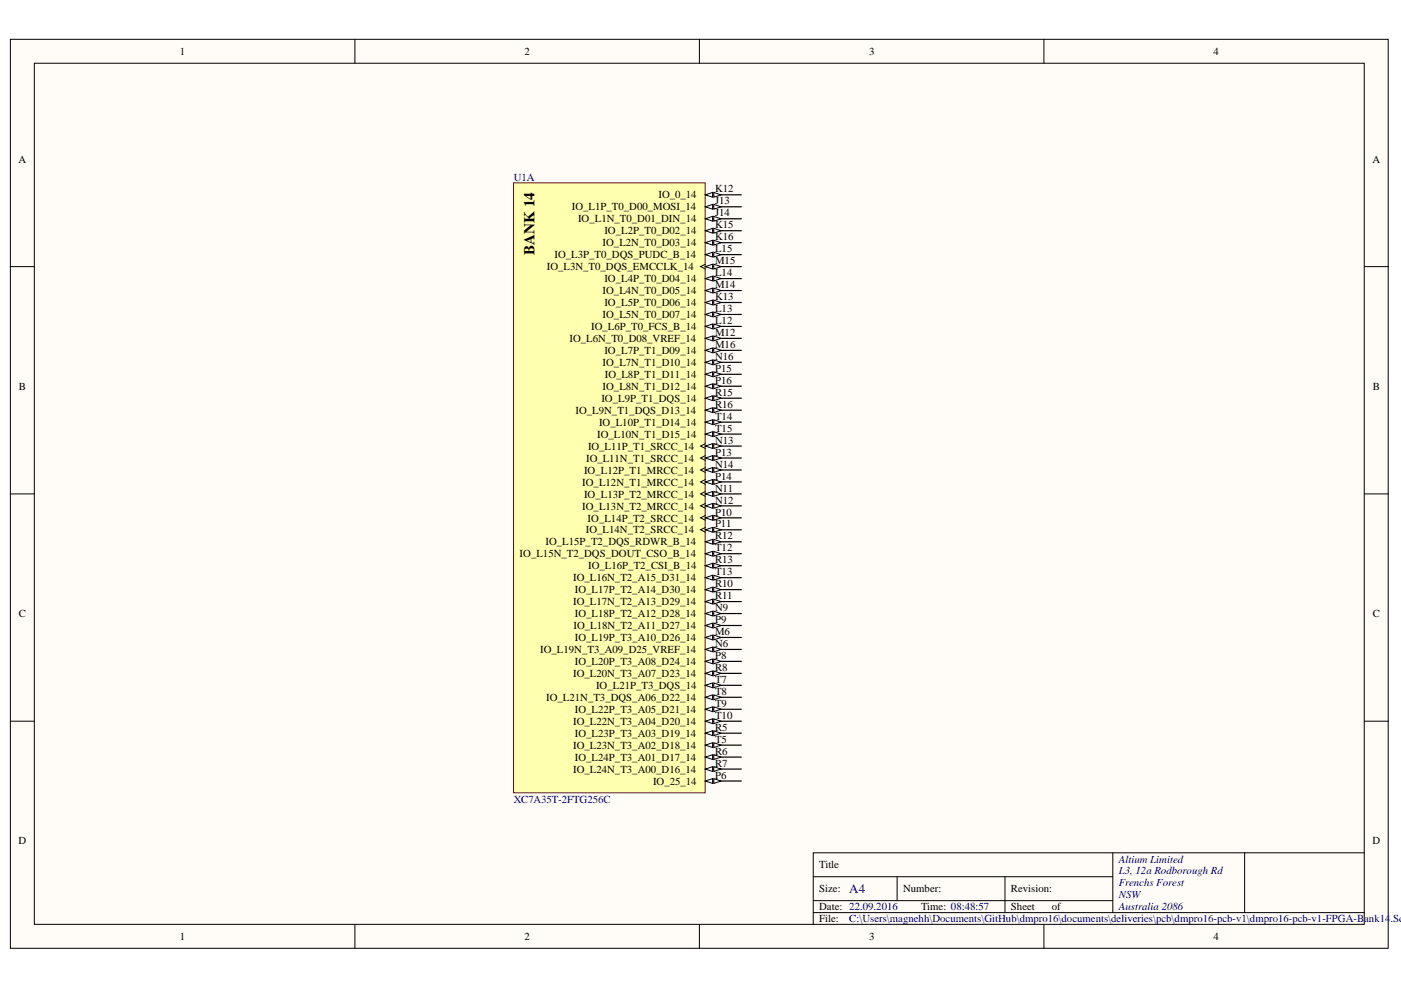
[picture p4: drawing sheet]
<svg xmlns="http://www.w3.org/2000/svg" width="297mm" height="210mm" viewBox="0 0 297 210" stroke-linecap="round" stroke-linejoin="round" font-family="sans-serif">
<defs><g id="words">
<text font-size="3.2" x="113.3" y="54" transform="rotate(-90 113.3 54)">BANK 14</text>
<text font-size="2.7" fill="#000080" x="180.1" y="189.3">A4</text>
<g font-size="2.3">
<text x="38.1" y="11.6">1</text>
<text x="111.2" y="11.6">2</text>
<text x="184.2" y="11.6">3</text>
<text x="257.3" y="11.6">4</text>
<text x="3.9" y="34.5">A</text>
<text x="291" y="34.5">A</text>
<text x="151.6" y="40.8">K12</text>
<text x="121.3" y="44.6">IO_L1P_T0_D00_MOSI_14</text>
<text x="122.6" y="47.1">IO_L1N_T0_D01_DIN_14</text>
<text x="139.6" y="42.1">IO_0_14</text>
<text x="151.6" y="43.3">J13</text>
<text x="151.6" y="45.9">J14</text>
<text x="127.8" y="52.2">IO_L2N_T0_D03_14</text>
<text x="128.1" y="49.7">IO_L2P_T0_D02_14</text>
<text x="151.6" y="48.4">K15</text>
<text x="151.6" y="51">K16</text>
<text x="151.6" y="53.5">L15</text>
<text x="115.9" y="57.3">IO_L3N_T0_DQS_EMCCLK_14</text>
<text x="117.6" y="54.8">IO_L3P_T0_DQS_PUDC_B_14</text>
<text x="128.1" y="59.8">IO_L4P_T0_D04_14</text>
<text x="151.6" y="56">M15</text>
<text x="151.6" y="58.6">L14</text>
<text x="127.8" y="62.4">IO_L4N_T0_D05_14</text>
<text x="128.1" y="64.9">IO_L5P_T0_D06_14</text>
<text x="151.6" y="61.1">M14</text>
<text x="151.6" y="63.6">K13</text>
<text x="125.4" y="70">IO_L6P_T0_FCS_B_14</text>
<text x="127.8" y="67.4">IO_L5N_T0_D07_14</text>
<text x="151.6" y="66.2">L13</text>
<text x="151.6" y="68.7">L12</text>
<text x="151.6" y="71.2">M12</text>
<text x="120.7" y="72.5">IO_L6N_T0_D08_VREF_14</text>
<text x="127.8" y="77.6">IO_L7N_T1_D10_14</text>
<text x="128.1" y="75">IO_L7P_T1_D09_14</text>
<text x="151.6" y="73.8">M16</text>
<text x="151.6" y="76.3">N16</text>
<text x="4" y="82.7">B</text>
<text x="127.8" y="82.7">IO_L8N_T1_D12_14</text>
<text x="128.2" y="80.1">IO_L8P_T1_D11_14</text>
<text x="151.6" y="78.9">P15</text>
<text x="151.6" y="81.4">P16</text>
<text x="151.6" y="83.9">R15</text>
<text x="291.1" y="82.7">B</text>
<text x="122" y="87.7">IO_L9N_T1_DQS_D13_14</text>
<text x="127.5" y="85.2">IO_L9P_T1_DQS_14</text>
<text x="151.6" y="86.5">R16</text>
<text x="151.6" y="89">T14</text>
<text x="124.7" y="95.3">IO_L11P_T1_SRCC_14</text>
<text x="126.6" y="92.8">IO_L10N_T1_D15_14</text>
<text x="127" y="90.3">IO_L10P_T1_D14_14</text>
<text x="151.6" y="91.5">T15</text>
<text x="151.6" y="94.1">N13</text>
<text x="123.8" y="100.4">IO_L12P_T1_MRCC_14</text>
<text x="124.3" y="97.9">IO_L11N_T1_SRCC_14</text>
<text x="151.6" y="96.6">P13</text>
<text x="151.6" y="99.1">N14</text>
<text x="151.6" y="101.7">P14</text>
<text x="123.5" y="103">IO_L12N_T1_MRCC_14</text>
<text x="123.8" y="105.5">IO_L13P_T2_MRCC_14</text>
<text x="151.6" y="104.2">N11</text>
<text x="151.6" y="106.8">N12</text>
<text x="123.5" y="108">IO_L13N_T2_MRCC_14</text>
<text x="124.2" y="113.1">IO_L14N_T2_SRCC_14</text>
<text x="124.6" y="110.6">IO_L14P_T2_SRCC_14</text>
<text x="151.6" y="109.3">P10</text>
<text x="151.6" y="111.8">P11</text>
<text x="110.2" y="118.2">IO_L15N_T2_DQS_DOUT_CSO_B_14</text>
<text x="115.7" y="115.6">IO_L15P_T2_DQS_RDWR_B_14</text>
<text x="151.6" y="114.4">R12</text>
<text x="151.6" y="116.9">T12</text>
<text x="151.6" y="119.4">R13</text>
<text x="121.5" y="123.2">IO_L16N_T2_A15_D31_14</text>
<text x="121.9" y="125.8">IO_L17P_T2_A14_D30_14</text>
<text x="124.7" y="120.7">IO_L16P_T2_CSI_B_14</text>
<text x="151.6" y="122">T13</text>
<text x="151.6" y="124.5">R10</text>
<text x="4" y="130.9">C</text>
<text x="121.5" y="128.3">IO_L17N_T2_A13_D29_14</text>
<text x="121.9" y="130.9">IO_L18P_T2_A12_D28_14</text>
<text x="151.6" y="127">R11</text>
<text x="151.6" y="129.6">N9</text>
<text x="291.1" y="130.9">C</text>
<text x="121.6" y="133.4">IO_L18N_T2_A11_D27_14</text>
<text x="121.9" y="135.9">IO_L19P_T3_A10_D26_14</text>
<text x="151.6" y="132.1">P9</text>
<text x="151.6" y="134.7">M6</text>
<text x="151.6" y="137.2">N6</text>
<text x="114.5" y="138.5">IO_L19N_T3_A09_D25_VREF_14</text>
<text x="121.5" y="143.5">IO_L20N_T3_A07_D23_14</text>
<text x="121.9" y="141">IO_L20P_T3_A08_D24_14</text>
<text x="151.6" y="139.7">P8</text>
<text x="151.6" y="142.3">R8</text>
<text x="115.8" y="148.6">IO_L21N_T3_DQS_A06_D22_14</text>
<text x="126.4" y="146.1">IO_L21P_T3_DQS_14</text>
<text x="151.6" y="144.8">T7</text>
<text x="151.6" y="147.3">T8</text>
<text x="151.6" y="149.9">T9</text>
<text x="121.5" y="153.7">IO_L22N_T3_A04_D20_14</text>
<text x="121.9" y="151.1">IO_L22P_T3_A05_D21_14</text>
<text x="151.6" y="152.4">T10</text>
<text x="151.6" y="155">R5</text>
<text x="121.5" y="158.8">IO_L23N_T3_A02_D18_14</text>
<text x="121.9" y="156.2">IO_L23P_T3_A03_D19_14</text>
<text x="121.9" y="161.3">IO_L24P_T3_A01_D17_14</text>
<text x="151.6" y="157.5">T5</text>
<text x="151.6" y="160">R6</text>
<text x="121.5" y="163.8">IO_L24N_T3_A00_D16_14</text>
<text x="138.5" y="166.4">IO_25_14</text>
<text x="151.6" y="162.6">R7</text>
<text x="151.6" y="165.1">P6</text>
<text x="3.9" y="179">D</text>
<text x="291" y="179">D</text>
<text x="173.7" y="184.1">Title</text>
<text x="173.7" y="189.2">Size:</text>
<text x="191.5" y="189.2">Number:</text>
<text x="214.3" y="189.2">Revision:</text>
<text x="173.7" y="193">Date: 22.09.2016</text>
<text x="173.7" y="195.5">File:</text>
<text x="195.3" y="193">Time: 08:48:57</text>
<text x="214.3" y="193">Sheet</text>
<text x="223" y="193">of</text>
<text x="38.1" y="199.3">1</text>
<text x="111.2" y="199.3">2</text>
<text x="184.2" y="199.3">3</text>
<text x="257.3" y="199.3">4</text>
</g>
<g font-size="2.3" fill="#000080">
<text x="108.9" y="38.3">U1A</text>
<text x="108.9" y="170.2">XC7A35T-2FTG256C</text>
<text x="237.2" y="182.9">Altium Limited</text>
<text x="237.2" y="185.4">L3, 12a Rodborough Rd</text>
<text x="237.2" y="187.9">Frenchs Forest</text>
<text x="237.2" y="190.5">NSW</text>
<text x="180.1" y="195.5">C:\Users\magnehh\Documents\GitHub\dmpro16\documents\deliveries\pcb\dmpro16-pcb-v1\dmpro16-pcb-v1-FPGA-Bank14.Sch</text>
<text x="237.2" y="193">Australia 2086</text>
</g>
</g></defs>
<g fill="#fffcf8" stroke="#000" stroke-width=".21">
<path d="M2.2 8.3h292.1v192.8h-292.1z"/>
<path d="M7.3 13.4h281.9v182.6h-281.9z"/>
</g>
<g fill="none" stroke="#000" stroke-width=".21">
<path d="M75.2 8.3v5.1M148.3 8.3v5.1M221.3 8.3v5.1M2.2 56.5h5.1M289.3 56.5h5.1M2.2 104.7h5.1M289.3 104.7h5.1M2.2 152.9h5.1M289.3 152.9h5.1M75.2 196v5.1M148.3 196v5.1M172.4 185.9h63.5"/>
<path d="M172.4 193.5h116.9M172.4 191h63.5M190.2 185.9v5.1M213.1 185.9v7.6M221.3 196v5.1M235.9 180.8v12.7M263.9 180.8h-91.5v15.2M289.3 180.8h-25.4v12.7"/>
</g>
<path d="M108.9 38.8h40.6v129.3h-40.6z" fill="#ffffb0" stroke="#800000" stroke-width=".21"/>
<path d="M149.6 41.3h7.6" fill="none" stroke="#000" stroke-width=".25"/>
<path d="M149.6 41.3l1.5-.5v1z" fill="#fffcf8"/>
<path d="M149.6 41.3l1.5-.5v1z" fill="none" stroke="#000" stroke-width=".21"/>
<path d="M151.3 40.8l1.6 .5-1.6 .5z" fill="#fffcf8"/>
<path d="M151.3 40.8l1.6 .5-1.6 .5z" fill="none" stroke="#000" stroke-width=".21"/>
<path d="M149.6 43.8h7.6" fill="none" stroke="#000" stroke-width=".25"/>
<path d="M149.6 43.8l1.5-.5v1.1z" fill="#fffcf8"/>
<path d="M149.6 43.8l1.5-.5v1.1z" fill="none" stroke="#000" stroke-width=".21"/>
<path d="M151.3 43.3l1.6 .5-1.6 .6z" fill="#fffcf8"/>
<path d="M151.3 43.3l1.6 .5-1.6 .6z" fill="none" stroke="#000" stroke-width=".21"/>
<path d="M149.6 46.4h7.6" fill="none" stroke="#000" stroke-width=".25"/>
<path d="M149.6 46.4l1.5-.5v1z" fill="#fffcf8"/>
<path d="M149.6 46.4l1.5-.5v1z" fill="none" stroke="#000" stroke-width=".21"/>
<path d="M151.3 45.9l1.6 .5-1.6 .5z" fill="#fffcf8"/>
<path d="M151.3 45.9l1.6 .5-1.6 .5z" fill="none" stroke="#000" stroke-width=".21"/>
<path d="M149.6 48.9h7.6" fill="none" stroke="#000" stroke-width=".25"/>
<path d="M149.6 48.9l1.5-.5v1z" fill="#fffcf8"/>
<path d="M149.6 48.9l1.5-.5v1z" fill="none" stroke="#000" stroke-width=".21"/>
<path d="M151.3 48.4l1.6 .5-1.6 .5z" fill="#fffcf8"/>
<path d="M151.3 48.4l1.6 .5-1.6 .5z" fill="none" stroke="#000" stroke-width=".21"/>
<path d="M149.6 51.5h7.6" fill="none" stroke="#000" stroke-width=".25"/>
<path d="M149.6 51.5l1.5-.6v1.1z" fill="#fffcf8"/>
<path d="M149.6 51.5l1.5-.6v1.1z" fill="none" stroke="#000" stroke-width=".21"/>
<path d="M151.3 50.9l1.6 .6-1.6 .5z" fill="#fffcf8"/>
<path d="M151.3 50.9l1.6 .6-1.6 .5z" fill="none" stroke="#000" stroke-width=".21"/>
<path d="M149.6 54h7.6" fill="none" stroke="#000" stroke-width=".25"/>
<path d="M149.6 54l1.5-.5v1z" fill="#fffcf8"/>
<path d="M149.6 54l1.5-.5v1z" fill="none" stroke="#000" stroke-width=".21"/>
<path d="M151.3 53.5l1.6 .5-1.6 .5z" fill="#fffcf8"/>
<path d="M149.6 56l-1.1 .5 1.1 .5M151.3 53.5l1.6 .5-1.6 .5z" fill="none" stroke="#000" stroke-width=".21"/>
<path d="M149.6 56.5h7.6" fill="none" stroke="#000" stroke-width=".25"/>
<path d="M149.6 56.5l1.5-.5v1z" fill="#fffcf8"/>
<path d="M149.6 56.5l1.5-.5v1z" fill="none" stroke="#000" stroke-width=".21"/>
<path d="M151.3 56l1.6 .5-1.6 .5z" fill="#fffcf8"/>
<path d="M151.3 56l1.6 .5-1.6 .5z" fill="none" stroke="#000" stroke-width=".21"/>
<path d="M149.6 59.1h7.6" fill="none" stroke="#000" stroke-width=".25"/>
<path d="M149.6 59.1l1.5-.5v1z" fill="#fffcf8"/>
<path d="M149.6 59.1l1.5-.5v1z" fill="none" stroke="#000" stroke-width=".21"/>
<path d="M151.3 58.6l1.6 .5-1.6 .5z" fill="#fffcf8"/>
<path d="M151.3 58.6l1.6 .5-1.6 .5z" fill="none" stroke="#000" stroke-width=".21"/>
<path d="M149.6 61.6h7.6" fill="none" stroke="#000" stroke-width=".25"/>
<path d="M149.6 61.6l1.5-.5v1z" fill="#fffcf8"/>
<path d="M149.6 61.6l1.5-.5v1z" fill="none" stroke="#000" stroke-width=".21"/>
<path d="M151.3 61.1l1.6 .5-1.6 .5z" fill="#fffcf8"/>
<path d="M151.3 61.1l1.6 .5-1.6 .5z" fill="none" stroke="#000" stroke-width=".21"/>
<path d="M149.6 64.1h7.6" fill="none" stroke="#000" stroke-width=".25"/>
<path d="M149.6 64.1l1.5-.5v1z" fill="#fffcf8"/>
<path d="M149.6 64.1l1.5-.5v1z" fill="none" stroke="#000" stroke-width=".21"/>
<path d="M151.3 63.6l1.6 .5-1.6 .5z" fill="#fffcf8"/>
<path d="M151.3 63.6l1.6 .5-1.6 .5z" fill="none" stroke="#000" stroke-width=".21"/>
<path d="M149.6 66.7h7.6" fill="none" stroke="#000" stroke-width=".25"/>
<path d="M149.6 66.7l1.5-.5v1z" fill="#fffcf8"/>
<path d="M149.6 66.7l1.5-.5v1z" fill="none" stroke="#000" stroke-width=".21"/>
<path d="M151.3 66.2l1.6 .5-1.6 .5z" fill="#fffcf8"/>
<path d="M151.3 66.2l1.6 .5-1.6 .5z" fill="none" stroke="#000" stroke-width=".21"/>
<path d="M149.6 69.2h7.6" fill="none" stroke="#000" stroke-width=".25"/>
<path d="M149.6 69.2l1.5-.5v1z" fill="#fffcf8"/>
<path d="M149.6 69.2l1.5-.5v1z" fill="none" stroke="#000" stroke-width=".21"/>
<path d="M151.3 68.7l1.6 .5-1.6 .5z" fill="#fffcf8"/>
<path d="M151.3 68.7l1.6 .5-1.6 .5z" fill="none" stroke="#000" stroke-width=".21"/>
<path d="M149.6 71.7h7.6" fill="none" stroke="#000" stroke-width=".25"/>
<path d="M149.6 71.7l1.5-.5v1.1z" fill="#fffcf8"/>
<path d="M149.6 71.7l1.5-.5v1.1z" fill="none" stroke="#000" stroke-width=".21"/>
<path d="M151.3 71.2l1.6 .5-1.6 .6z" fill="#fffcf8"/>
<path d="M151.3 71.2l1.6 .5-1.6 .6z" fill="none" stroke="#000" stroke-width=".21"/>
<path d="M149.6 74.3h7.6" fill="none" stroke="#000" stroke-width=".25"/>
<path d="M149.6 74.3l1.5-.5v1z" fill="#fffcf8"/>
<path d="M149.6 74.3l1.5-.5v1z" fill="none" stroke="#000" stroke-width=".21"/>
<path d="M151.3 73.8l1.6 .5-1.6 .5z" fill="#fffcf8"/>
<path d="M151.3 73.8l1.6 .5-1.6 .5z" fill="none" stroke="#000" stroke-width=".21"/>
<path d="M149.6 76.8h7.6" fill="none" stroke="#000" stroke-width=".25"/>
<path d="M149.6 76.8l1.5-.5v1z" fill="#fffcf8"/>
<path d="M149.6 76.8l1.5-.5v1z" fill="none" stroke="#000" stroke-width=".21"/>
<path d="M151.3 76.3l1.6 .5-1.6 .5z" fill="#fffcf8"/>
<path d="M151.3 76.3l1.6 .5-1.6 .5z" fill="none" stroke="#000" stroke-width=".21"/>
<path d="M149.6 79.4h7.6" fill="none" stroke="#000" stroke-width=".25"/>
<path d="M149.6 79.4l1.5-.6v1.1z" fill="#fffcf8"/>
<path d="M149.6 79.4l1.5-.6v1.1z" fill="none" stroke="#000" stroke-width=".21"/>
<path d="M151.3 78.8l1.6 .6-1.6 .5z" fill="#fffcf8"/>
<path d="M151.3 78.8l1.6 .6-1.6 .5z" fill="none" stroke="#000" stroke-width=".21"/>
<path d="M149.6 81.9h7.6" fill="none" stroke="#000" stroke-width=".25"/>
<path d="M149.6 81.9l1.5-.5v1z" fill="#fffcf8"/>
<path d="M149.6 81.9l1.5-.5v1z" fill="none" stroke="#000" stroke-width=".21"/>
<path d="M151.3 81.4l1.6 .5-1.6 .5z" fill="#fffcf8"/>
<path d="M151.3 81.4l1.6 .5-1.6 .5z" fill="none" stroke="#000" stroke-width=".21"/>
<path d="M149.6 84.4h7.6" fill="none" stroke="#000" stroke-width=".25"/>
<path d="M149.6 84.4l1.5-.5v1z" fill="#fffcf8"/>
<path d="M149.6 84.4l1.5-.5v1z" fill="none" stroke="#000" stroke-width=".21"/>
<path d="M151.3 83.9l1.6 .5-1.6 .5z" fill="#fffcf8"/>
<path d="M151.3 83.9l1.6 .5-1.6 .5z" fill="none" stroke="#000" stroke-width=".21"/>
<path d="M149.6 87h7.6" fill="none" stroke="#000" stroke-width=".25"/>
<path d="M149.6 87l1.5-.5v1z" fill="#fffcf8"/>
<path d="M149.6 87l1.5-.5v1z" fill="none" stroke="#000" stroke-width=".21"/>
<path d="M151.3 86.5l1.6 .5-1.6 .5z" fill="#fffcf8"/>
<path d="M151.3 86.5l1.6 .5-1.6 .5z" fill="none" stroke="#000" stroke-width=".21"/>
<path d="M149.6 89.5h7.6" fill="none" stroke="#000" stroke-width=".25"/>
<path d="M149.6 89.5l1.5-.5v1z" fill="#fffcf8"/>
<path d="M149.6 89.5l1.5-.5v1z" fill="none" stroke="#000" stroke-width=".21"/>
<path d="M151.3 89l1.6 .5-1.6 .5z" fill="#fffcf8"/>
<path d="M151.3 89l1.6 .5-1.6 .5z" fill="none" stroke="#000" stroke-width=".21"/>
<path d="M149.6 92h7.6" fill="none" stroke="#000" stroke-width=".25"/>
<path d="M149.6 92l1.5-.5v1z" fill="#fffcf8"/>
<path d="M149.6 92l1.5-.5v1z" fill="none" stroke="#000" stroke-width=".21"/>
<path d="M151.3 91.5l1.6 .5-1.6 .5z" fill="#fffcf8"/>
<path d="M149.6 94.1l-1.1 .5 1.1 .5M151.3 91.5l1.6 .5-1.6 .5z" fill="none" stroke="#000" stroke-width=".21"/>
<path d="M149.6 94.6h7.6" fill="none" stroke="#000" stroke-width=".25"/>
<path d="M149.6 94.6l1.5-.5v1z" fill="#fffcf8"/>
<path d="M149.6 94.6l1.5-.5v1z" fill="none" stroke="#000" stroke-width=".21"/>
<path d="M151.3 94.1l1.6 .5-1.6 .5z" fill="#fffcf8"/>
<path d="M149.6 96.6l-1.1 .5 1.1 .5M151.3 94.1l1.6 .5-1.6 .5z" fill="none" stroke="#000" stroke-width=".21"/>
<path d="M149.6 97.1h7.6" fill="none" stroke="#000" stroke-width=".25"/>
<path d="M149.6 97.1l1.5-.5v1z" fill="#fffcf8"/>
<path d="M149.6 97.1l1.5-.5v1z" fill="none" stroke="#000" stroke-width=".21"/>
<path d="M151.3 96.6l1.6 .5-1.6 .5z" fill="#fffcf8"/>
<path d="M149.6 99.1l-1.1 .5 1.1 .6M151.3 96.6l1.6 .5-1.6 .5z" fill="none" stroke="#000" stroke-width=".21"/>
<path d="M149.6 99.6h7.6" fill="none" stroke="#000" stroke-width=".25"/>
<path d="M149.6 99.6l1.5-.5v1.1z" fill="#fffcf8"/>
<path d="M149.6 99.6l1.5-.5v1.1z" fill="none" stroke="#000" stroke-width=".21"/>
<path d="M151.3 99.1l1.6 .5-1.6 .6z" fill="#fffcf8"/>
<path d="M151.3 99.1l1.6 .5-1.6 .6zM149.6 101.7l-1.1 .5 1.1 .5" fill="none" stroke="#000" stroke-width=".21"/>
<path d="M149.6 102.2h7.6" fill="none" stroke="#000" stroke-width=".25"/>
<path d="M149.6 102.2l1.5-.5v1z" fill="#fffcf8"/>
<path d="M149.6 102.2l1.5-.5v1z" fill="none" stroke="#000" stroke-width=".21"/>
<path d="M151.3 101.7l1.6 .5-1.6 .5z" fill="#fffcf8"/>
<path d="M149.6 104.2l-1.1 .5 1.1 .5M151.3 101.7l1.6 .5-1.6 .5z" fill="none" stroke="#000" stroke-width=".21"/>
<path d="M149.6 104.7h7.6" fill="none" stroke="#000" stroke-width=".25"/>
<path d="M149.6 104.7l1.5-.5v1z" fill="#fffcf8"/>
<path d="M149.6 104.7l1.5-.5v1z" fill="none" stroke="#000" stroke-width=".21"/>
<path d="M151.3 104.2l1.6 .5-1.6 .5z" fill="#fffcf8"/>
<path d="M149.6 106.7l-1.1 .6 1.1 .5M151.3 104.2l1.6 .5-1.6 .5z" fill="none" stroke="#000" stroke-width=".21"/>
<path d="M149.6 107.3h7.6" fill="none" stroke="#000" stroke-width=".25"/>
<path d="M149.6 107.3l1.5-.6v1.1z" fill="#fffcf8"/>
<path d="M149.6 107.3l1.5-.6v1.1z" fill="none" stroke="#000" stroke-width=".21"/>
<path d="M151.3 106.7l1.6 .6-1.6 .5z" fill="#fffcf8"/>
<path d="M149.6 109.3l-1.1 .5 1.1 .5M151.3 106.7l1.6 .6-1.6 .5z" fill="none" stroke="#000" stroke-width=".21"/>
<path d="M149.6 109.8h7.6" fill="none" stroke="#000" stroke-width=".25"/>
<path d="M149.6 109.8l1.5-.5v1z" fill="#fffcf8"/>
<path d="M149.6 109.8l1.5-.5v1z" fill="none" stroke="#000" stroke-width=".21"/>
<path d="M151.3 109.3l1.6 .5-1.6 .5z" fill="#fffcf8"/>
<path d="M149.6 111.8l-1.1 .5 1.1 .5M151.3 109.3l1.6 .5-1.6 .5z" fill="none" stroke="#000" stroke-width=".21"/>
<path d="M149.6 112.3h7.6" fill="none" stroke="#000" stroke-width=".25"/>
<path d="M149.6 112.3l1.5-.5v1z" fill="#fffcf8"/>
<path d="M149.6 112.3l1.5-.5v1z" fill="none" stroke="#000" stroke-width=".21"/>
<path d="M151.3 111.8l1.6 .5-1.6 .5z" fill="#fffcf8"/>
<path d="M151.3 111.8l1.6 .5-1.6 .5z" fill="none" stroke="#000" stroke-width=".21"/>
<path d="M149.6 114.9h7.6" fill="none" stroke="#000" stroke-width=".25"/>
<path d="M149.6 114.9l1.5-.5v1z" fill="#fffcf8"/>
<path d="M149.6 114.9l1.5-.5v1z" fill="none" stroke="#000" stroke-width=".21"/>
<path d="M151.3 114.4l1.6 .5-1.6 .5z" fill="#fffcf8"/>
<path d="M151.3 114.4l1.6 .5-1.6 .5z" fill="none" stroke="#000" stroke-width=".21"/>
<path d="M149.6 117.4h7.6" fill="none" stroke="#000" stroke-width=".25"/>
<path d="M149.6 117.4l1.5-.5v1z" fill="#fffcf8"/>
<path d="M149.6 117.4l1.5-.5v1z" fill="none" stroke="#000" stroke-width=".21"/>
<path d="M151.3 116.9l1.6 .5-1.6 .5z" fill="#fffcf8"/>
<path d="M151.3 116.9l1.6 .5-1.6 .5z" fill="none" stroke="#000" stroke-width=".21"/>
<path d="M149.6 119.9h7.6" fill="none" stroke="#000" stroke-width=".25"/>
<path d="M149.6 119.9l1.5-.5v1z" fill="#fffcf8"/>
<path d="M149.6 119.9l1.5-.5v1z" fill="none" stroke="#000" stroke-width=".21"/>
<path d="M151.3 119.4l1.6 .5-1.6 .5z" fill="#fffcf8"/>
<path d="M151.3 119.4l1.6 .5-1.6 .5z" fill="none" stroke="#000" stroke-width=".21"/>
<path d="M149.6 122.5h7.6" fill="none" stroke="#000" stroke-width=".25"/>
<path d="M149.6 122.5l1.5-.5v1z" fill="#fffcf8"/>
<path d="M149.6 122.5l1.5-.5v1z" fill="none" stroke="#000" stroke-width=".21"/>
<path d="M151.3 122l1.6 .5-1.6 .5z" fill="#fffcf8"/>
<path d="M151.3 122l1.6 .5-1.6 .5z" fill="none" stroke="#000" stroke-width=".21"/>
<path d="M149.6 125h7.6" fill="none" stroke="#000" stroke-width=".25"/>
<path d="M149.6 125l1.5-.5v1z" fill="#fffcf8"/>
<path d="M149.6 125l1.5-.5v1z" fill="none" stroke="#000" stroke-width=".21"/>
<path d="M151.3 124.5l1.6 .5-1.6 .5z" fill="#fffcf8"/>
<path d="M151.3 124.5l1.6 .5-1.6 .5z" fill="none" stroke="#000" stroke-width=".21"/>
<path d="M149.6 127.5h7.6" fill="none" stroke="#000" stroke-width=".25"/>
<path d="M149.6 127.5l1.5-.5v1.1z" fill="#fffcf8"/>
<path d="M149.6 127.5l1.5-.5v1.1z" fill="none" stroke="#000" stroke-width=".21"/>
<path d="M151.3 127l1.6 .5-1.6 .6z" fill="#fffcf8"/>
<path d="M151.3 127l1.6 .5-1.6 .6z" fill="none" stroke="#000" stroke-width=".21"/>
<path d="M149.6 130.1h7.6" fill="none" stroke="#000" stroke-width=".25"/>
<path d="M149.6 130.1l1.5-.5v1z" fill="#fffcf8"/>
<path d="M149.6 130.1l1.5-.5v1z" fill="none" stroke="#000" stroke-width=".21"/>
<path d="M151.3 129.6l1.6 .5-1.6 .5z" fill="#fffcf8"/>
<path d="M151.3 129.6l1.6 .5-1.6 .5z" fill="none" stroke="#000" stroke-width=".21"/>
<path d="M149.6 132.6h7.6" fill="none" stroke="#000" stroke-width=".25"/>
<path d="M149.6 132.6l1.5-.5v1z" fill="#fffcf8"/>
<path d="M149.6 132.6l1.5-.5v1z" fill="none" stroke="#000" stroke-width=".21"/>
<path d="M151.3 132.1l1.6 .5-1.6 .5z" fill="#fffcf8"/>
<path d="M151.3 132.1l1.6 .5-1.6 .5z" fill="none" stroke="#000" stroke-width=".21"/>
<path d="M149.6 135.2h7.6" fill="none" stroke="#000" stroke-width=".25"/>
<path d="M149.6 135.2l1.5-.5v1z" fill="#fffcf8"/>
<path d="M149.6 135.2l1.5-.5v1z" fill="none" stroke="#000" stroke-width=".21"/>
<path d="M151.3 134.7l1.6 .5-1.6 .5z" fill="#fffcf8"/>
<path d="M151.3 134.7l1.6 .5-1.6 .5z" fill="none" stroke="#000" stroke-width=".21"/>
<path d="M149.6 137.7h7.6" fill="none" stroke="#000" stroke-width=".25"/>
<path d="M149.6 137.7l1.5-.5v1z" fill="#fffcf8"/>
<path d="M149.6 137.7l1.5-.5v1z" fill="none" stroke="#000" stroke-width=".21"/>
<path d="M151.3 137.2l1.6 .5-1.6 .5z" fill="#fffcf8"/>
<path d="M151.3 137.2l1.6 .5-1.6 .5z" fill="none" stroke="#000" stroke-width=".21"/>
<path d="M149.6 140.2h7.6" fill="none" stroke="#000" stroke-width=".25"/>
<path d="M149.6 140.2l1.5-.5v1z" fill="#fffcf8"/>
<path d="M149.6 140.2l1.5-.5v1z" fill="none" stroke="#000" stroke-width=".21"/>
<path d="M151.3 139.7l1.6 .5-1.6 .5z" fill="#fffcf8"/>
<path d="M151.3 139.7l1.6 .5-1.6 .5z" fill="none" stroke="#000" stroke-width=".21"/>
<path d="M149.6 142.8h7.6" fill="none" stroke="#000" stroke-width=".25"/>
<path d="M149.6 142.8l1.5-.5v1z" fill="#fffcf8"/>
<path d="M149.6 142.8l1.5-.5v1z" fill="none" stroke="#000" stroke-width=".21"/>
<path d="M151.3 142.3l1.6 .5-1.6 .5z" fill="#fffcf8"/>
<path d="M151.3 142.3l1.6 .5-1.6 .5z" fill="none" stroke="#000" stroke-width=".21"/>
<path d="M149.6 145.3h7.6" fill="none" stroke="#000" stroke-width=".25"/>
<path d="M149.6 145.3l1.5-.5v1z" fill="#fffcf8"/>
<path d="M149.6 145.3l1.5-.5v1z" fill="none" stroke="#000" stroke-width=".21"/>
<path d="M151.3 144.8l1.6 .5-1.6 .5z" fill="#fffcf8"/>
<path d="M151.3 144.8l1.6 .5-1.6 .5z" fill="none" stroke="#000" stroke-width=".21"/>
<path d="M149.6 147.8h7.6" fill="none" stroke="#000" stroke-width=".25"/>
<path d="M149.6 147.8l1.5-.5v1z" fill="#fffcf8"/>
<path d="M149.6 147.8l1.5-.5v1z" fill="none" stroke="#000" stroke-width=".21"/>
<path d="M151.3 147.3l1.6 .5-1.6 .5z" fill="#fffcf8"/>
<path d="M151.3 147.3l1.6 .5-1.6 .5z" fill="none" stroke="#000" stroke-width=".21"/>
<path d="M149.6 150.4h7.6" fill="none" stroke="#000" stroke-width=".25"/>
<path d="M149.6 150.4l1.5-.5v1z" fill="#fffcf8"/>
<path d="M149.6 150.4l1.5-.5v1z" fill="none" stroke="#000" stroke-width=".21"/>
<path d="M151.3 149.9l1.6 .5-1.6 .5z" fill="#fffcf8"/>
<path d="M151.3 149.9l1.6 .5-1.6 .5z" fill="none" stroke="#000" stroke-width=".21"/>
<path d="M149.6 152.9h7.6" fill="none" stroke="#000" stroke-width=".25"/>
<path d="M149.6 152.9l1.5-.5v1z" fill="#fffcf8"/>
<path d="M149.6 152.9l1.5-.5v1z" fill="none" stroke="#000" stroke-width=".21"/>
<path d="M151.3 152.4l1.6 .5-1.6 .5z" fill="#fffcf8"/>
<path d="M151.3 152.4l1.6 .5-1.6 .5z" fill="none" stroke="#000" stroke-width=".21"/>
<path d="M149.6 155.5h7.6" fill="none" stroke="#000" stroke-width=".25"/>
<path d="M149.6 155.5l1.5-.6v1.1z" fill="#fffcf8"/>
<path d="M149.6 155.5l1.5-.6v1.1z" fill="none" stroke="#000" stroke-width=".21"/>
<path d="M151.3 154.9l1.6 .6-1.6 .5z" fill="#fffcf8"/>
<path d="M151.3 154.9l1.6 .6-1.6 .5z" fill="none" stroke="#000" stroke-width=".21"/>
<path d="M149.6 158h7.6" fill="none" stroke="#000" stroke-width=".25"/>
<path d="M149.6 158l1.5-.5v1z" fill="#fffcf8"/>
<path d="M149.6 158l1.5-.5v1z" fill="none" stroke="#000" stroke-width=".21"/>
<path d="M151.3 157.5l1.6 .5-1.6 .5z" fill="#fffcf8"/>
<path d="M151.3 157.5l1.6 .5-1.6 .5z" fill="none" stroke="#000" stroke-width=".21"/>
<path d="M149.6 160.5h7.6" fill="none" stroke="#000" stroke-width=".25"/>
<path d="M149.6 160.5l1.5-.5v1z" fill="#fffcf8"/>
<path d="M149.6 160.5l1.5-.5v1z" fill="none" stroke="#000" stroke-width=".21"/>
<path d="M151.3 160l1.6 .5-1.6 .5z" fill="#fffcf8"/>
<path d="M151.3 160l1.6 .5-1.6 .5z" fill="none" stroke="#000" stroke-width=".21"/>
<path d="M149.6 163.1h7.6" fill="none" stroke="#000" stroke-width=".25"/>
<path d="M149.6 163.1l1.5-.5v1z" fill="#fffcf8"/>
<path d="M149.6 163.1l1.5-.5v1z" fill="none" stroke="#000" stroke-width=".21"/>
<path d="M151.3 162.6l1.6 .5-1.6 .5z" fill="#fffcf8"/>
<path d="M151.3 162.6l1.6 .5-1.6 .5z" fill="none" stroke="#000" stroke-width=".21"/>
<path d="M149.6 165.6h7.6" fill="none" stroke="#000" stroke-width=".25"/>
<path d="M149.6 165.6l1.5-.5v1z" fill="#fffcf8"/>
<path d="M149.6 165.6l1.5-.5v1z" fill="none" stroke="#000" stroke-width=".21"/>
<path d="M151.3 165.1l1.6 .5-1.6 .5z" fill="#fffcf8"/>
<path d="M151.3 165.1l1.6 .5-1.6 .5z" fill="none" stroke="#000" stroke-width=".21"/>
<use href="#words"/>
</svg>
